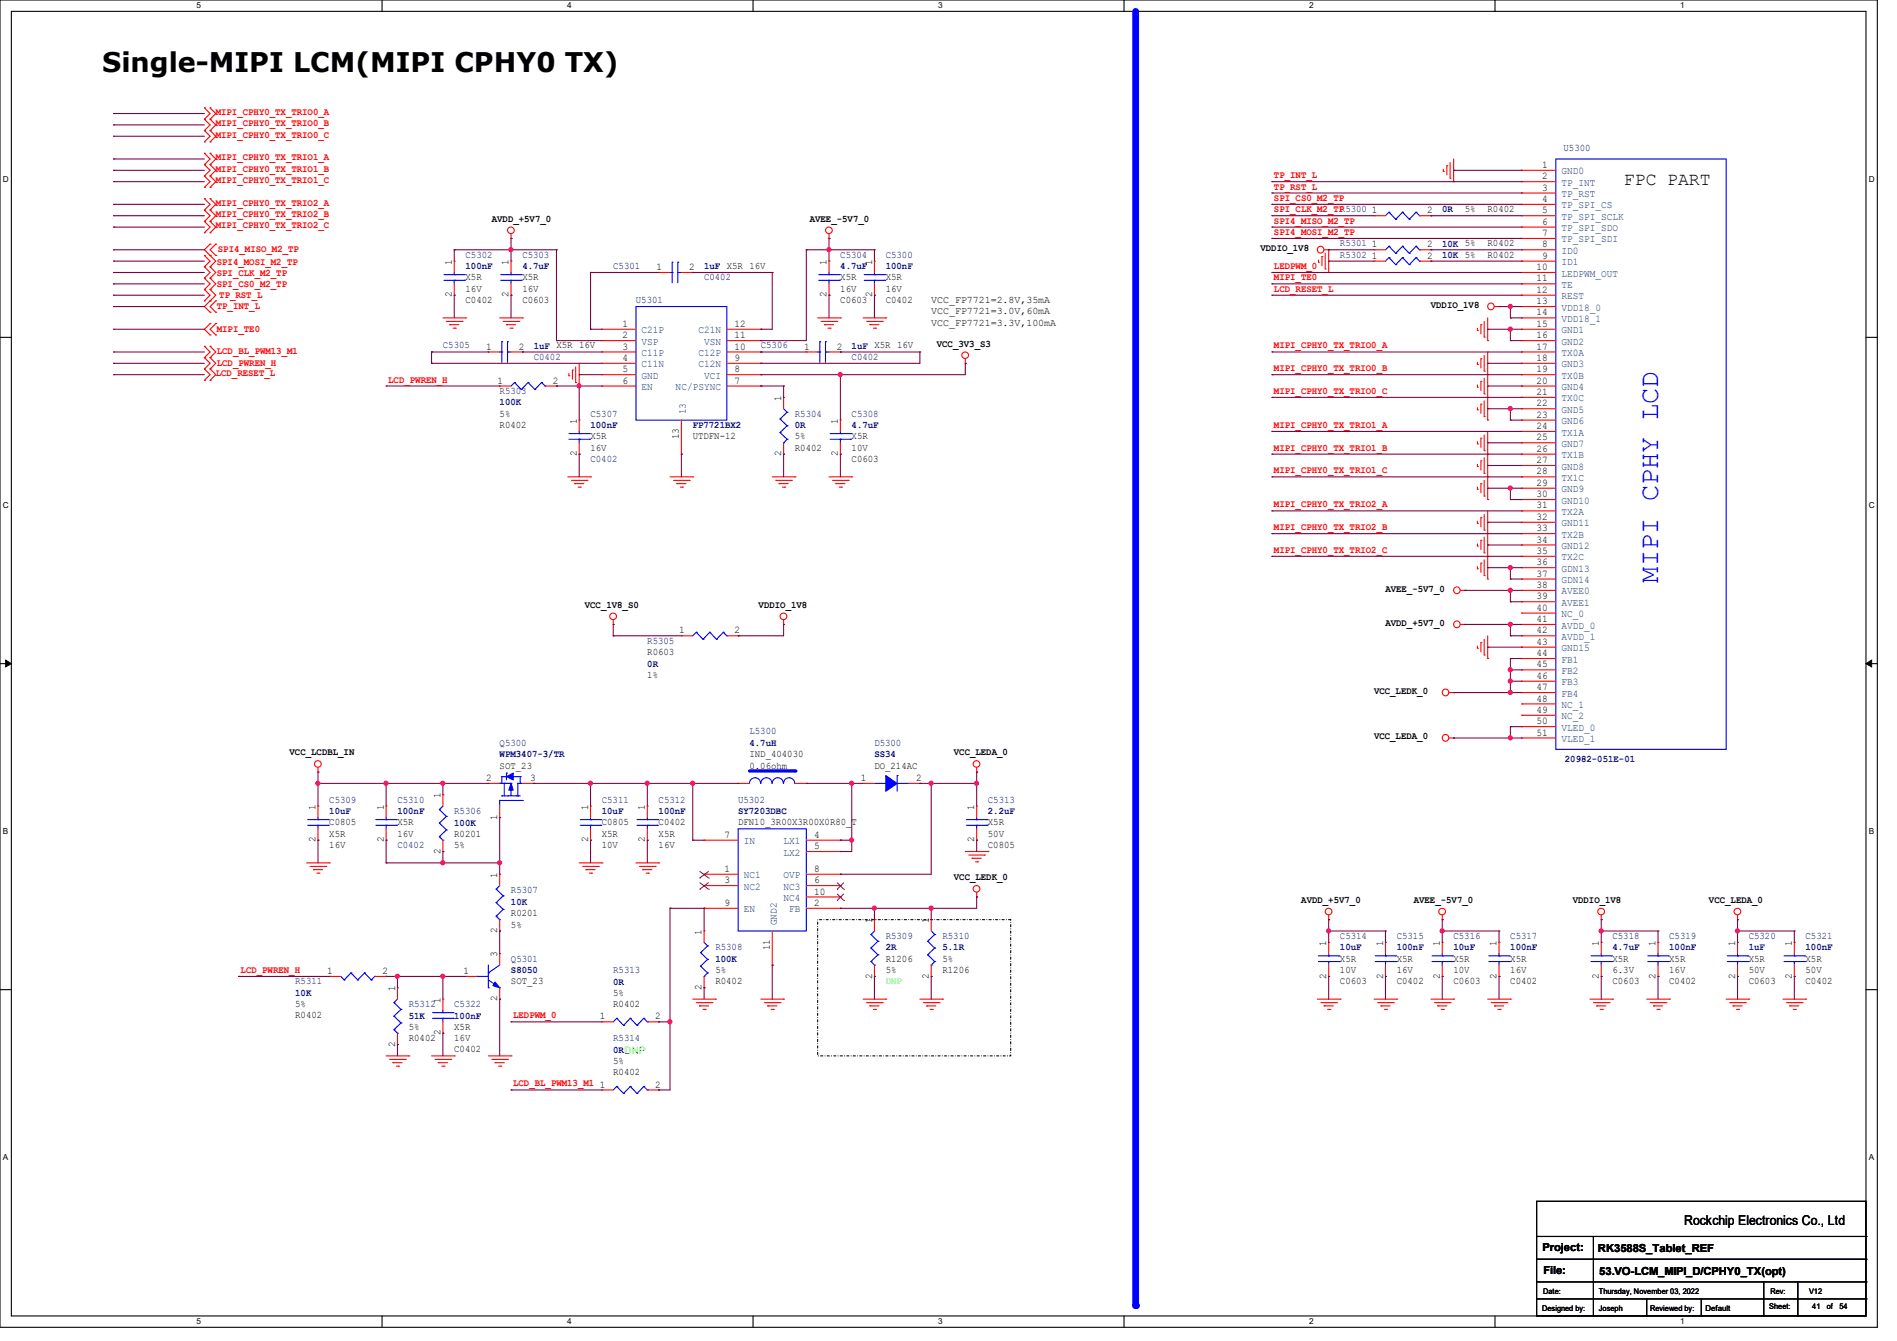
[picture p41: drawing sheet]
<svg xmlns="http://www.w3.org/2000/svg" width="297mm" height="210mm" viewBox="0 0 297 210" stroke-linecap="round" stroke-linejoin="round" font-family="sans-serif">
<defs><g id="words">
<text font-size="4.2" x="16" y="11.3">Single-MIPI LCM(MIPI CPHY0 TX)</text>
<text font-size="4.2" fill="#00f" x="259.6" y="91.2" transform="rotate(-90 259.6 91.2)">MIPI CPHY LCD</text>
<text font-size="2.8" x="254.2" y="28.9">FPC PART</text>
<text font-size="2.1" x="263.7" y="191.9">Rockchip Electronics Co., Ltd</text>
<g font-size="1.7">
<text x="241.5" y="196">Project:</text>
<text x="250.2" y="196.1">RK3588S_Tablet_REF</text>
<text x="241.6" y="199.5">File:</text>
<text x="250.4" y="199.7">53.VO-LCM_MIPI_D/CPHY0_TX(opt)</text>
</g>
<g font-size="1.6" fill="#f00">
<text x="33.8" y="18">MIPI_CPHY0_TX_TRIO0_A</text>
<text x="33.8" y="19.8">MIPI_CPHY0_TX_TRIO0_B</text>
<text x="33.8" y="21.5">MIPI_CPHY0_TX_TRIO0_C</text>
<text x="33.8" y="25.1">MIPI_CPHY0_TX_TRIO1_A</text>
<text x="33.8" y="26.9">MIPI_CPHY0_TX_TRIO1_B</text>
<text x="33.8" y="28.7">MIPI_CPHY0_TX_TRIO1_C</text>
<text x="199.5" y="29.7">TP_RST_L</text>
<text x="199.5" y="27.9">TP_INT_L</text>
<text x="33.8" y="32.2">MIPI_CPHY0_TX_TRIO2_A</text>
<text x="33.8" y="34">MIPI_CPHY0_TX_TRIO2_B</text>
<text x="33.8" y="35.8">MIPI_CPHY0_TX_TRIO2_C</text>
<text x="199.5" y="33.2">SPI_CLK_M2_TPR5300</text>
<text x="199.5" y="31.5">SPI_CS0_M2_TP</text>
<text x="199.5" y="35">SPI4_MISO_M2_TP</text>
<text x="33.9" y="41.4">SPI4_MOSI_M2_TP</text>
<text x="34.1" y="39.5">SPI4_MISO_M2_TP</text>
<text x="199.5" y="36.8">SPI4_MOSI_M2_TP</text>
<text x="33.9" y="45">SPI_CS0_M2_TP</text>
<text x="33.9" y="43.2">SPI_CLK_M2_TP</text>
<text x="34.3" y="46.6">TP_RST_L</text>
<text x="199.5" y="42.1">LEDPWM_0</text>
<text x="199.5" y="43.9">MIPI_TE0</text>
<text x="199.5" y="45.7">LCD_RESET_L</text>
<text x="33.9" y="48.4">TP_INT_L</text>
<text x="33.9" y="51.9">MIPI_TE0</text>
<text x="33.8" y="58.9">LCD_RESET_L</text>
<text x="33.9" y="55.5">LCD_BL_PWM13_M1</text>
<text x="33.9" y="57.3">LCD_PWREN_H</text>
<text x="60.8" y="59.9">LCD_PWREN_H</text>
<text x="199.5" y="54.6">MIPI_CPHY0_TX_TRIO0_A</text>
<text x="199.5" y="58.1">MIPI_CPHY0_TX_TRIO0_B</text>
<text x="199.5" y="61.7">MIPI_CPHY0_TX_TRIO0_C</text>
<text x="199.5" y="67">MIPI_CPHY0_TX_TRIO1_A</text>
<text x="199.5" y="70.6">MIPI_CPHY0_TX_TRIO1_B</text>
<text x="199.5" y="74.1">MIPI_CPHY0_TX_TRIO1_C</text>
<text x="199.5" y="79.5">MIPI_CPHY0_TX_TRIO2_A</text>
<text x="199.5" y="83">MIPI_CPHY0_TX_TRIO2_B</text>
<text x="199.5" y="86.6">MIPI_CPHY0_TX_TRIO2_C</text>
<text x="37.7" y="152.4">LCD_PWREN_H</text>
<text x="80.3" y="159.5">LEDPWM_0</text>
<text x="80.3" y="170.1">LCD_BL_PWM13_M1</text>
</g>
<g font-size="1.6" fill="#000080">
<text x="244.8" y="23.6">U5300</text>
<text x="225.8" y="33.3">0R</text>
<text x="72.9" y="40.3">C5302</text>
<text x="81.8" y="40.3">C5303</text>
<text x="131.6" y="40.3">C5304</text>
<text x="138.7" y="40.3">C5300</text>
<text x="209.8" y="38.6">R5301</text>
<text x="209.8" y="40.3">R5302</text>
<text x="225.8" y="38.6">10K 5%</text>
<text x="225.8" y="40.4">10K 5%</text>
<text x="72.9" y="42.2">100nF</text>
<text x="81.8" y="42.2">4.7uF</text>
<text x="96" y="42.1">C5301</text>
<text x="99.6" y="47.5">U5301</text>
<text x="110.2" y="42.2">1uF X5R 16V</text>
<text x="110.2" y="43.9">C0402</text>
<text x="131.6" y="42.2">4.7uF</text>
<text x="138.7" y="42.2">100nF</text>
<text x="69.3" y="54.6">C5305</text>
<text x="83.6" y="54.6">1uF X5R 16V</text>
<text x="83.6" y="56.3">C0402</text>
<text x="119.1" y="54.6">C5306</text>
<text x="133.3" y="54.6">1uF X5R 16V</text>
<text x="133.3" y="56.3">C0402</text>
<text x="78.2" y="61.7">R5303</text>
<text x="78.2" y="63.5">100K</text>
<text x="92.4" y="65.2">C5307</text>
<text x="124.4" y="65.2">R5304</text>
<text x="133.3" y="65.2">C5308</text>
<text x="92.4" y="67.1">100nF</text>
<text x="108.4" y="67.1">FP7721BX2</text>
<text x="124.4" y="67.1">0R</text>
<text x="133.3" y="67.1">4.7uF</text>
<text x="92.4" y="72.3">C0402</text>
<text x="101.3" y="100.8">R5305</text>
<text x="101.3" y="104.4">0R</text>
<text x="78.2" y="116.8">Q5300</text>
<text x="78.2" y="118.6">WPM3407-3/TR</text>
<text x="117.3" y="115">L5300</text>
<text x="117.3" y="116.8">4.7uH</text>
<text x="136.9" y="116.8">D5300</text>
<text x="136.9" y="118.6">SS34</text>
<text x="245" y="119.3">20982-051E-01</text>
<text x="51.6" y="125.7">C5309</text>
<text x="62.2" y="125.7">C5310</text>
<text x="94.2" y="125.7">C5311</text>
<text x="103.1" y="125.7">C5312</text>
<text x="115.6" y="125.7">U5302</text>
<text x="154.7" y="125.7">C5313</text>
<text x="51.6" y="127.5">10uF</text>
<text x="62.2" y="127.5">100nF</text>
<text x="71.1" y="127.5">R5306</text>
<text x="71.1" y="129.3">100K</text>
<text x="94.2" y="127.5">10uF</text>
<text x="103.1" y="127.5">100nF</text>
<text x="115.6" y="127.5">SY7203DBC</text>
<text x="154.7" y="127.5">2.2uF</text>
<text x="62.2" y="132.8">C0402</text>
<text x="80" y="139.9">R5307</text>
<text x="80" y="141.7">10K</text>
<text x="112" y="148.8">R5308</text>
<text x="138.7" y="147">R5309</text>
<text x="138.7" y="148.8">2R</text>
<text x="147.6" y="147">R5310</text>
<text x="147.6" y="148.8">5.1R</text>
<text x="209.8" y="147">C5314</text>
<text x="209.8" y="148.8">10uF</text>
<text x="218.7" y="147">C5315</text>
<text x="218.7" y="148.8">100nF</text>
<text x="227.6" y="147">C5316</text>
<text x="227.6" y="148.8">10uF</text>
<text x="236.5" y="147">C5317</text>
<text x="236.5" y="148.8">100nF</text>
<text x="252.5" y="147">C5318</text>
<text x="252.5" y="148.8">4.7uF</text>
<text x="261.3" y="147">C5319</text>
<text x="261.3" y="148.8">100nF</text>
<text x="273.8" y="147">C5320</text>
<text x="273.8" y="148.8">1uF</text>
<text x="282.7" y="147">C5321</text>
<text x="282.7" y="148.8">100nF</text>
<text x="46.2" y="154.1">R5311</text>
<text x="46.2" y="156">10K</text>
<text x="80" y="150.6">Q5301</text>
<text x="80" y="152.4">S8050</text>
<text x="96" y="152.4">R5313</text>
<text x="96" y="154.2">0R</text>
<text x="112" y="150.6">100K</text>
<text x="64" y="157.7">R5312</text>
<text x="64" y="159.5">51K</text>
<text x="71.1" y="157.7">C5322</text>
<text x="71.1" y="159.5">100nF</text>
<text x="96" y="163">R5314</text>
<text x="96" y="164.8">0RDNP</text>
</g>
<g font-size="1.6">
<text x="241.5" y="26.3">1</text>
<text x="241.5" y="28.1">2</text>
<text x="241.5" y="29.8">3</text>
<text x="77" y="34.7">AVDD_+5V7_0</text>
<text x="126.8" y="34.7">AVEE_-5V7_0</text>
<text x="214.8" y="33.4">1</text>
<text x="223.5" y="33.4">2</text>
<text x="229.3" y="33.2">5%</text>
<text x="232.9" y="33.2">R0402</text>
<text x="241.5" y="31.6">4</text>
<text x="241.5" y="33.4">5</text>
<text x="241.5" y="35.2">6</text>
<text x="70.7" y="41.5" transform="rotate(-90 70.7 41.5)">1</text>
<text x="79.6" y="41.5" transform="rotate(-90 79.6 41.5)">1</text>
<text x="129.4" y="41.5" transform="rotate(-90 129.4 41.5)">1</text>
<text x="136.5" y="41.5" transform="rotate(-90 136.5 41.5)">1</text>
<text x="197.3" y="39.3">VDDIO_1V8</text>
<text x="214.8" y="38.7">1</text>
<text x="214.8" y="40.5">1</text>
<text x="223.5" y="38.7">2</text>
<text x="223.5" y="40.5">2</text>
<text x="232.9" y="38.6">R0402</text>
<text x="232.9" y="40.3">R0402</text>
<text x="241.5" y="37">7</text>
<text x="241.5" y="38.7">8</text>
<text x="241.5" y="40.5">9</text>
<text x="70.7" y="46.6" transform="rotate(-90 70.7 46.6)">2</text>
<text x="72.9" y="47.5">C0402</text>
<text x="72.9" y="43.9">X5R</text>
<text x="72.9" y="45.7">16V</text>
<text x="79.6" y="46.6" transform="rotate(-90 79.6 46.6)">2</text>
<text x="81.8" y="47.5">C0603</text>
<text x="81.8" y="43.9">X5R</text>
<text x="81.8" y="45.7">16V</text>
<text x="102.8" y="42.3">1</text>
<text x="107.9" y="42.3">2</text>
<text x="129.4" y="46.6" transform="rotate(-90 129.4 46.6)">2</text>
<text x="131.6" y="47.5">C0603</text>
<text x="131.6" y="43.9">X5R</text>
<text x="131.6" y="45.7">16V</text>
<text x="136.5" y="46.6" transform="rotate(-90 136.5 46.6)">2</text>
<text x="138.7" y="47.5">C0402</text>
<text x="138.7" y="43.9">X5R</text>
<text x="138.7" y="45.7">16V</text>
<text x="145.8" y="47.5">VCC_FP7721=2.8V,35mA</text>
<text x="240.6" y="42.3">10</text>
<text x="240.6" y="44.1">11</text>
<text x="240.6" y="45.8">12</text>
<text x="240.6" y="47.6">13</text>
<text x="97.4" y="51.2">1</text>
<text x="97.4" y="53">2</text>
<text x="115" y="53">11</text>
<text x="115" y="51.2">12</text>
<text x="145.8" y="49.2">VCC_FP7721=3.0V,60mA</text>
<text x="145.8" y="51">VCC_FP7721=3.3V,100mA</text>
<text x="224" y="48.2">VDDIO_1V8</text>
<text x="240.6" y="49.4">14</text>
<text x="240.6" y="51.2">15</text>
<text x="240.6" y="53">16</text>
<text x="76.1" y="54.7">1</text>
<text x="81.2" y="54.7">2</text>
<text x="97.4" y="54.7">3</text>
<text x="97.4" y="56.5">4</text>
<text x="97.4" y="58.3">5</text>
<text x="115" y="58.3">8</text>
<text x="115" y="56.5">9</text>
<text x="115" y="54.7">10</text>
<text x="125.9" y="54.7">1</text>
<text x="131" y="54.7">2</text>
<text x="146.7" y="54.3">VCC_3V3_S3</text>
<text x="240.6" y="54.7">17</text>
<text x="240.6" y="56.5">18</text>
<text x="240.6" y="58.3">19</text>
<text x="77.9" y="60.1">1</text>
<text x="78.2" y="65.2">5%</text>
<text x="86.6" y="60.1">2</text>
<text x="97.4" y="60.1">6</text>
<text x="115" y="60.1">7</text>
<text x="122.3" y="62.8" transform="rotate(-90 122.3 62.8)">1</text>
<text x="240.6" y="60.1">20</text>
<text x="240.6" y="61.8">21</text>
<text x="240.6" y="63.6">22</text>
<text x="240.6" y="65.4">23</text>
<text x="78.2" y="67">R0402</text>
<text x="90.3" y="71.5" transform="rotate(-90 90.3 71.5)">2</text>
<text x="90.3" y="66.3" transform="rotate(-90 90.3 66.3)">1</text>
<text x="92.4" y="68.8">X5R</text>
<text x="92.4" y="70.6">16V</text>
<text x="106.3" y="68.8" transform="rotate(-90 106.3 68.8)">13</text>
<text x="108.4" y="68.8">UTDFN-12</text>
<text x="122.3" y="71.5" transform="rotate(-90 122.3 71.5)">2</text>
<text x="124.4" y="70.6">R0402</text>
<text x="124.4" y="68.8">5%</text>
<text x="131.2" y="71.5" transform="rotate(-90 131.2 71.5)">2</text>
<text x="131.2" y="66.3" transform="rotate(-90 131.2 66.3)">1</text>
<text x="133.3" y="68.8">X5R</text>
<text x="133.3" y="70.6">10V</text>
<text x="240.6" y="67.2">24</text>
<text x="240.6" y="69">25</text>
<text x="240.6" y="70.7">26</text>
<text x="133.3" y="72.3">C0603</text>
<text x="240.6" y="72.5">27</text>
<text x="240.6" y="74.3">28</text>
<text x="240.6" y="76.1">29</text>
<text x="240.6" y="77.9">30</text>
<text x="240.6" y="79.6">31</text>
<text x="240.6" y="81.4">32</text>
<text x="240.6" y="83.2">33</text>
<text x="240.6" y="85">34</text>
<text x="240.6" y="86.7">35</text>
<text x="240.6" y="88.5">36</text>
<text x="91.6" y="95.2">VCC_1V8_S0</text>
<text x="118.8" y="95.2">VDDIO_1V8</text>
<text x="216.9" y="92.7">AVEE_-5V7_0</text>
<text x="240.6" y="90.3">37</text>
<text x="240.6" y="92.1">38</text>
<text x="240.6" y="93.9">39</text>
<text x="240.6" y="95.6">40</text>
<text x="106.3" y="99.2">1</text>
<text x="115" y="99.2">2</text>
<text x="216.9" y="98">AVDD_+5V7_0</text>
<text x="240.6" y="97.4">41</text>
<text x="240.6" y="99.2">42</text>
<text x="240.6" y="101">43</text>
<text x="101.3" y="102.6">R0603</text>
<text x="101.3" y="106.1">1%</text>
<text x="240.6" y="102.7">44</text>
<text x="240.6" y="104.5">45</text>
<text x="240.6" y="106.3">46</text>
<text x="215.1" y="108.7">VCC_LEDK_0</text>
<text x="240.6" y="108.1">47</text>
<text x="240.6" y="109.9">48</text>
<text x="240.6" y="111.6">49</text>
<text x="240.6" y="113.4">50</text>
<text x="45.3" y="118.3">VCC_LCDBL_IN</text>
<text x="117.3" y="118.6">IND_404030</text>
<text x="149.3" y="118.3">VCC_LEDA_0</text>
<text x="215.1" y="115.8">VCC_LEDA_0</text>
<text x="240.6" y="115.2">51</text>
<text x="69" y="125" transform="rotate(-90 69 125)">1</text>
<text x="76.1" y="122.3">2</text>
<text x="78.2" y="120.4">SOT_23</text>
<text x="83" y="122.3">3</text>
<text x="117.3" y="120.4">0.06ohm</text>
<text x="134.8" y="122.3">1</text>
<text x="136.9" y="120.4">DO_214AC</text>
<text x="143.5" y="122.3">2</text>
<text x="49.4" y="131.9" transform="rotate(-90 49.4 131.9)">2</text>
<text x="49.4" y="126.8" transform="rotate(-90 49.4 126.8)">1</text>
<text x="51.6" y="129.2">C0805</text>
<text x="51.6" y="131">X5R</text>
<text x="60.1" y="131.9" transform="rotate(-90 60.1 131.9)">2</text>
<text x="60.1" y="126.8" transform="rotate(-90 60.1 126.8)">1</text>
<text x="62.2" y="129.2">X5R</text>
<text x="62.2" y="131">16V</text>
<text x="71.1" y="131">R0201</text>
<text x="77.9" y="128.4" transform="rotate(-90 77.9 128.4)">1</text>
<text x="92.1" y="131.9" transform="rotate(-90 92.1 131.9)">2</text>
<text x="92.1" y="126.8" transform="rotate(-90 92.1 126.8)">1</text>
<text x="94.2" y="129.2">C0805</text>
<text x="94.2" y="131">X5R</text>
<text x="101" y="131.9" transform="rotate(-90 101 131.9)">2</text>
<text x="101" y="126.8" transform="rotate(-90 101 126.8)">1</text>
<text x="103.1" y="129.2">C0402</text>
<text x="103.1" y="131">X5R</text>
<text x="113.4" y="131.2">7</text>
<text x="115.6" y="129.2">DFN10_3R00X3R00X0R80_T</text>
<text x="127.5" y="131.2">4</text>
<text x="152.5" y="131.9" transform="rotate(-90 152.5 131.9)">2</text>
<text x="152.5" y="126.8" transform="rotate(-90 152.5 126.8)">1</text>
<text x="154.7" y="129.2">X5R</text>
<text x="154.7" y="131">50V</text>
<text x="51.6" y="132.8">16V</text>
<text x="69" y="133.7" transform="rotate(-90 69 133.7)">2</text>
<text x="71.1" y="132.8">5%</text>
<text x="77.9" y="137.5" transform="rotate(-90 77.9 137.5)">1</text>
<text x="94.2" y="132.8">10V</text>
<text x="103.1" y="132.8">16V</text>
<text x="113.4" y="136.5">1</text>
<text x="127.5" y="133">5</text>
<text x="127.5" y="136.5">8</text>
<text x="149.3" y="137.8">VCC_LEDK_0</text>
<text x="154.7" y="132.8">C0805</text>
<text x="80" y="143.5">R0201</text>
<text x="113.4" y="138.3">3</text>
<text x="113.4" y="141.9">9</text>
<text x="127.5" y="141.9">2</text>
<text x="127.5" y="138.3">6</text>
<text x="127.5" y="140.1">10</text>
<text x="203.7" y="141.4">AVDD_+5V7_0</text>
<text x="221.3" y="141.4">AVEE_-5V7_0</text>
<text x="246.2" y="141.4">VDDIO_1V8</text>
<text x="267.6" y="141.4">VCC_LEDA_0</text>
<text x="77.9" y="149.9" transform="rotate(-90 77.9 149.9)">3</text>
<text x="77.9" y="146.1" transform="rotate(-90 77.9 146.1)">2</text>
<text x="80" y="145.2">5%</text>
<text x="109.9" y="146.4" transform="rotate(-90 109.9 146.4)">1</text>
<text x="120.5" y="148.8" transform="rotate(-90 120.5 148.8)">11</text>
<text x="136.5" y="144.6" transform="rotate(-90 136.5 144.6)">1</text>
<text x="145.4" y="144.6" transform="rotate(-90 145.4 144.6)">1</text>
<text x="207.6" y="148.1" transform="rotate(-90 207.6 148.1)">1</text>
<text x="216.5" y="148.1" transform="rotate(-90 216.5 148.1)">1</text>
<text x="225.4" y="148.1" transform="rotate(-90 225.4 148.1)">1</text>
<text x="234.3" y="148.1" transform="rotate(-90 234.3 148.1)">1</text>
<text x="250.3" y="148.1" transform="rotate(-90 250.3 148.1)">1</text>
<text x="259.2" y="148.1" transform="rotate(-90 259.2 148.1)">1</text>
<text x="271.7" y="148.1" transform="rotate(-90 271.7 148.1)">1</text>
<text x="280.5" y="148.1" transform="rotate(-90 280.5 148.1)">1</text>
<text x="51.2" y="152.5">1</text>
<text x="59.9" y="152.5">2</text>
<text x="61.8" y="155.2" transform="rotate(-90 61.8 155.2)">1</text>
<text x="72.6" y="152.5">1</text>
<text x="80" y="154.1">SOT_23</text>
<text x="96" y="155.9">5%</text>
<text x="109.9" y="155" transform="rotate(-90 109.9 155)">2</text>
<text x="112" y="154.1">R0402</text>
<text x="112" y="152.4">5%</text>
<text x="136.5" y="153.3" transform="rotate(-90 136.5 153.3)">2</text>
<text x="138.7" y="150.6">R1206</text>
<text x="138.7" y="152.4">5%</text>
<text x="145.4" y="153.3" transform="rotate(-90 145.4 153.3)">2</text>
<text x="147.6" y="152.4">R1206</text>
<text x="147.6" y="150.6">5%</text>
<text x="207.6" y="153.3" transform="rotate(-90 207.6 153.3)">2</text>
<text x="209.8" y="154.1">C0603</text>
<text x="209.8" y="150.6">X5R</text>
<text x="209.8" y="152.4">10V</text>
<text x="216.5" y="153.3" transform="rotate(-90 216.5 153.3)">2</text>
<text x="218.7" y="154.1">C0402</text>
<text x="218.7" y="150.6">X5R</text>
<text x="218.7" y="152.4">16V</text>
<text x="225.4" y="153.3" transform="rotate(-90 225.4 153.3)">2</text>
<text x="227.6" y="154.1">C0603</text>
<text x="227.6" y="150.6">X5R</text>
<text x="227.6" y="152.4">10V</text>
<text x="234.3" y="153.3" transform="rotate(-90 234.3 153.3)">2</text>
<text x="236.5" y="154.1">C0402</text>
<text x="236.5" y="150.6">X5R</text>
<text x="236.5" y="152.4">16V</text>
<text x="250.3" y="153.3" transform="rotate(-90 250.3 153.3)">2</text>
<text x="252.5" y="154.1">C0603</text>
<text x="252.5" y="150.6">X5R</text>
<text x="252.5" y="152.4">6.3V</text>
<text x="259.2" y="153.3" transform="rotate(-90 259.2 153.3)">2</text>
<text x="261.3" y="154.1">C0402</text>
<text x="261.3" y="150.6">X5R</text>
<text x="261.3" y="152.4">16V</text>
<text x="271.7" y="153.3" transform="rotate(-90 271.7 153.3)">2</text>
<text x="273.8" y="154.1">C0603</text>
<text x="273.8" y="150.6">X5R</text>
<text x="273.8" y="152.4">50V</text>
<text x="280.5" y="153.3" transform="rotate(-90 280.5 153.3)">2</text>
<text x="282.7" y="154.1">C0402</text>
<text x="282.7" y="150.6">X5R</text>
<text x="282.7" y="152.4">50V</text>
<text x="46.2" y="159.5">R0402</text>
<text x="46.2" y="157.7">5%</text>
<text x="64" y="161.2">5%</text>
<text x="69" y="157" transform="rotate(-90 69 157)">1</text>
<text x="71.1" y="161.2">X5R</text>
<text x="77.9" y="156.8" transform="rotate(-90 77.9 156.8)">2</text>
<text x="93.9" y="159.6">1</text>
<text x="96" y="157.7">R0402</text>
<text x="102.6" y="159.6">2</text>
<text x="61.8" y="163.9" transform="rotate(-90 61.8 163.9)">2</text>
<text x="64" y="163">R0402</text>
<text x="69" y="162.1" transform="rotate(-90 69 162.1)">2</text>
<text x="71.1" y="164.8">C0402</text>
<text x="71.1" y="163">16V</text>
<text x="96" y="166.6">5%</text>
<text x="93.9" y="170.3">1</text>
<text x="96" y="168.4">R0402</text>
<text x="102.6" y="170.3">2</text>
</g>
<g font-size="1.6" fill="#004080">
<text x="244.5" y="27.3">GND0</text>
<text x="244.5" y="29.1">TP_INT</text>
<text x="244.5" y="30.9">TP_RST</text>
<text x="244.5" y="32.6">TP_SPI_CS</text>
<text x="244.5" y="34.4">TP_SPI_SCLK</text>
<text x="244.5" y="36.2">TP_SPI_SDO</text>
<text x="244.5" y="38">TP_SPI_SDI</text>
<text x="244.5" y="39.8">ID0</text>
<text x="244.5" y="41.5">ID1</text>
<text x="244.5" y="43.3">LEDPWM_OUT</text>
<text x="244.5" y="45.1">TE</text>
<text x="244.5" y="46.9">REST</text>
<text x="100.4" y="52.2">C21P</text>
<text x="100.4" y="54">VSP</text>
<text x="109.3" y="52.2">C21N</text>
<text x="110.2" y="54">VSN</text>
<text x="244.5" y="48.6">VDD18_0</text>
<text x="244.5" y="50.4">VDD18_1</text>
<text x="244.5" y="52.2">GND1</text>
<text x="244.5" y="54">GND2</text>
<text x="100.4" y="55.8">C11P</text>
<text x="100.4" y="57.5">C11N</text>
<text x="100.4" y="59.3">GND</text>
<text x="109.3" y="57.5">C12N</text>
<text x="109.3" y="55.8">C12P</text>
<text x="110.2" y="59.3">VCI</text>
<text x="244.5" y="55.8">TX0A</text>
<text x="244.5" y="57.5">GND3</text>
<text x="244.5" y="59.3">TX0B</text>
<text x="100.4" y="61.1">EN</text>
<text x="105.8" y="61.1">NC/PSYNC</text>
<text x="107.4" y="64.9" transform="rotate(-90 107.4 64.9)">13</text>
<text x="244.5" y="61.1">GND4</text>
<text x="244.5" y="62.9">TX0C</text>
<text x="244.5" y="64.6">GND5</text>
<text x="244.5" y="66.4">GND6</text>
<text x="244.5" y="68.2">TX1A</text>
<text x="244.5" y="70">GND7</text>
<text x="244.5" y="71.8">TX1B</text>
<text x="244.5" y="73.5">GND8</text>
<text x="244.5" y="75.3">TX1C</text>
<text x="244.5" y="77.1">GND9</text>
<text x="244.5" y="78.9">GND10</text>
<text x="244.5" y="80.6">TX2A</text>
<text x="244.5" y="82.4">GND11</text>
<text x="244.5" y="84.2">TX2B</text>
<text x="244.5" y="86">GND12</text>
<text x="244.5" y="87.8">TX2C</text>
<text x="244.5" y="89.5">GDN13</text>
<text x="244.5" y="91.3">GDN14</text>
<text x="244.5" y="93.1">AVEE0</text>
<text x="244.5" y="94.9">AVEE1</text>
<text x="244.5" y="96.6">NC_0</text>
<text x="244.5" y="98.4">AVDD_0</text>
<text x="244.5" y="100.2">AVDD_1</text>
<text x="244.5" y="102">GND15</text>
<text x="244.5" y="103.8">FB1</text>
<text x="244.5" y="105.5">FB2</text>
<text x="244.5" y="107.3">FB3</text>
<text x="244.5" y="109.1">FB4</text>
<text x="244.5" y="110.9">NC_1</text>
<text x="244.5" y="112.6">NC_2</text>
<text x="244.5" y="114.4">VLED_0</text>
<text x="244.5" y="116.2">VLED_1</text>
<text x="116.5" y="132.2">IN</text>
<text x="116.5" y="137.5">NC1</text>
<text x="122.7" y="132.2">LX1</text>
<text x="122.7" y="134">LX2</text>
<text x="122.7" y="137.5">OVP</text>
<text x="116.5" y="139.3">NC2</text>
<text x="116.5" y="142.9">EN</text>
<text x="122.7" y="139.3">NC3</text>
<text x="122.7" y="141.1">NC4</text>
<text x="123.6" y="142.9">FB</text>
<text x="121.6" y="144.9" transform="rotate(-90 121.6 144.9)">GND2</text>
</g>
<text font-size="1.6" fill="#0f0" x="138.7" y="154.1">DNP</text>
<g font-size="1.3">
<text x="30.8" y="1.3">5</text>
<text x="88.8" y="1.3">4</text>
<text x="146.9" y="1.3">3</text>
<text x="205" y="1.3">2</text>
<text x="263.1" y="1.3">1</text>
<text x=".5" y="28.4">D</text>
<text x="292.6" y="28.4">D</text>
<text x=".5" y="79.5">C</text>
<text x="292.6" y="79.5">C</text>
<text x=".5" y="130.6">B</text>
<text x="292.6" y="130.6">B</text>
<text x=".5" y="181.7">A</text>
<text x="292.6" y="181.7">A</text>
<text x="30.8" y="207.4">5</text>
<text x="88.8" y="207.4">4</text>
<text x="146.9" y="207.4">3</text>
<text x="205" y="207.4">2</text>
<text x="263.1" y="207.4">1</text>
</g>
<g font-size="1.2">
<text x="241.6" y="202.6">Date:</text>
<text x="250.3" y="202.6">Thursday, November 03, 2022</text>
<text x="277.2" y="202.6">Rev:</text>
<text x="283.2" y="202.6">V12</text>
<text x="241.4" y="205.3">Designed by:</text>
<text x="250.3" y="205.3">Joseph</text>
<text x="258.3" y="205.3">Reviewed by:</text>
<text x="267" y="205.3">Default</text>
<text x="277" y="205.1">Sheet:</text>
<text x="283.7" y="205.1">41</text>
<text x="286" y="205.1">of</text>
<text x="288" y="205.1">54</text>
</g>
</g></defs>
<path d="M0 0h293.9v207.9h-293.9zM1.8 1.8h290.3v204.3h-290.3z" fill="none" stroke="#000" stroke-width=".17"/>
<g fill="#fff">
<path d="M30.8 .2h.7v1.4h-.7z"/>
<path d="M30.8 206.2h.7v1.4h-.7z"/>
</g>
<path d="M59.8 0v1.8M59.8 206.1v1.8" fill="none" stroke="#000" stroke-width=".17"/>
<g fill="#fff">
<path d="M88.8 .2h.7v1.4h-.7z"/>
<path d="M88.8 206.2h.7v1.4h-.7z"/>
</g>
<path d="M117.9 0v1.8M117.9 206.1v1.8" fill="none" stroke="#000" stroke-width=".17"/>
<g fill="#fff">
<path d="M146.9 .2h.7v1.4h-.7z"/>
<path d="M146.9 206.2h.7v1.4h-.7z"/>
</g>
<path d="M176 0v1.8M176 206.1v1.8" fill="none" stroke="#000" stroke-width=".17"/>
<g fill="#fff">
<path d="M205 .2h.7v1.4h-.7z"/>
<path d="M205 206.2h.7v1.4h-.7z"/>
</g>
<path d="M234.1 0v1.8M234.1 206.1v1.8" fill="none" stroke="#000" stroke-width=".17"/>
<g fill="#fff">
<path d="M263.1 .2h.6v1.4h-.6z"/>
<path d="M263.1 206.2h.6v1.4h-.6z"/>
<path d="M.5 27.3h.9v1.4h-.9z"/>
<path d="M292.6 27.3h.9v1.4h-.9z"/>
<path d="M.5 78.4h.9v1.4h-.9z"/>
<path d="M292.6 78.4h.9v1.4h-.9z"/>
</g>
<path d="M0 52.8h1.8M292.1 52.8h1.8" fill="none" stroke="#000" stroke-width=".17"/>
<g fill="#fff">
<path d="M.5 129.5h.8v1.4h-.8z"/>
<path d="M292.6 129.5h.8v1.4h-.8z"/>
</g>
<path d="M0 103.9h1.8M292.1 103.9h1.8" fill="none" stroke="#000" stroke-width=".17"/>
<path d="M.9 103.4l.9 .5-.9 .5zM292.1 103.9l.9-.5v1z" fill="#000" stroke="#000" stroke-width=".16"/>
<g fill="#fff">
<path d="M.5 180.5h.8v1.4h-.8z"/>
<path d="M292.6 180.5h.8v1.4h-.8z"/>
</g>
<path d="M0 155h1.8M292.1 155h1.8" fill="none" stroke="#000" stroke-width=".17"/>
<path d="M128 144h30.2v21.4h-30.2z" fill="none" stroke="#000" stroke-width=".17" stroke-dasharray=".3 .3 0 .3"/>
<path d="M177.8 1.8v202.7" fill="none" stroke="#00f" stroke-width="1.1"/>
<circle cx="177.8" cy="204.5" r=".53" fill="#00f"/>
<g fill="none" stroke="#f00" stroke-width=".17">
<path d="M32 18.7h.1M32 16.9h.1M32 18.7l.9 .9-.9 .8M32 16.9l.9 .9-.9 .9M32.9 18.7h.1M32.9 16.9h.1M32.9 18.7l.9 .9-.9 .8M32.9 16.9l.9 .9-.9 .9M32 20.4h.1M32 22.2h.1M32 25.8h.1M32 24h.1"/>
<path d="M32 27.6h.1M32 29.3h.1M32 32.9h.1M32 31.1h.1M32 34.7h.1M32 36.4h.1M32 20.4l.9 .9-.9 .9M32 24l.9 .9-.9 .9M32 25.8l.9 .9-.9 .9M32 27.6l.9 .8-.9 .9M32 31.1l.9 .9-.9 .9M32 32.9l.9 .9-.9 .9"/>
<path d="M32 34.7l.9 .9-.9 .8M32.9 20.4h.1M32.9 22.2h.1M32.9 25.8h.1M32.9 24h.1M32.9 27.6h.1M32.9 29.3h.1M32.9 32.9h.1M32.9 31.1h.1M32.9 34.7h.1M32.9 36.4h.1M32.9 38.2h.1"/>
<path d="M32.9 20.4l.9 .9-.9 .9M32.9 24l.9 .9-.9 .9M32.9 25.8l.9 .9-.9 .9M32.9 27.6l.9 .8-.9 .9M32.9 31.1l.9 .9-.9 .9M32.9 32.9l.9 .9-.9 .9M32.9 34.7l.9 .9-.9 .8M32.9 38.2l-.9 .9 1.8 1.8-.9 .9M33.8 38.2h.1M33.8 38.2l-.9 .9 .9 .9M80 37.3h.1M80 36.6v.7"/>
<path d="M129.8 37.3h.1M129.8 36.6v.7M207.3 39.1h.7M207.5 39.7v2.4M208 39.1h.1M208 39.1v3.6M215.1 33.8h.1M215.1 39.1h.1M215.1 39.1h1.8M215.1 33.8h1.8M222.2 39.1h1.8M222.2 33.8h1.8"/>
<path d="M224 33.8h.1M224 39.1h.1M226 26.8h.1M226 26.5v.3M226.5 26h.1M226.5 26v1.4M227 27.9h.1M227 25.4v2.5M227.6 28.4h.1M227.6 24.9v3.5M238.3 26.7h.1M238.3 28.4h.1"/>
<path d="M238.3 30.2h.1M238.3 32h.1M238.3 33.8h.1M238.3 35.6h.1M238.3 37.3h.1M238.3 39.1h.1M238.3 39.1h5.3M238.3 33.8h5.3M238.3 26.7h5.3M238.3 28.4h5.3M238.3 30.2h5.3M238.3 32h5.3"/>
<path d="M238.3 35.6h5.3M238.3 37.3h5.3M32 47.1h.1M32 45.3h.1M32 59.6h.1M32 57.8h.1M32 56h.1M32 54.2h.1M32 41.8h.1M32 40h.1M32 43.6h.1M32 45.3l.9 .9-.9 .9"/>
<path d="M32 57.8l.9 .9-.9 .9M32 54.2l.9 .9-.9 .9M32 56l.9 .9-.9 .9M32 40l.9 .9-.9 .9M32 43.6l.9 .8-.9 .9M32 41.8l.9 .9-.9 .9M32.9 47.1h.1M32.9 48.9h.1M32.9 45.3h.1M32.9 50.7h.1M32.9 52.5h.1M32.9 59.6h.1"/>
<path d="M32.9 57.8h.1M32.9 56h.1M32.9 54.2h.1M32.9 41.8h.1M32.9 40h.1M32.9 43.6h.1M32.9 45.3l.9 .9-1.8 1.8 .9 .9M32.9 50.7l-.9 .9 .9 .9M32.9 57.8l.9 .9-.9 .9M32.9 54.2l.9 .9-.9 .9M32.9 56l.9 .9-.9 .9M32.9 43.6l.9 .8-.9 .9"/>
<path d="M32.9 41.8l.9 .9-.9 .9M33.8 48.9h.1M33.8 47.1h.1M33.8 52.5h.1M33.8 50.7h.1M33.8 40h.1M33.8 47.1l-.9 .9 .9 .9M33.8 50.7l-.9 .9 .9 .9M69.3 49.8h3.6M69.9 50.3h2.4M70.4 50.8h.1M70.4 50.8h1.4"/>
<path d="M71 51.4h.3M71.1 40.9h.1M71.1 46.2h.1M71.1 40.9v1.8M71.1 44.4v1.8M71.3 51.4h.1M72.3 50.3h.1M72.9 49.8h.1M78.2 49.8h3.6M78.8 50.3h2.4M79.3 50.8h.1M79.3 50.8h1.4"/>
<path d="M79.8 51.4h.4M80 40.9h.1M80 46.2h.1M80 40.9v1.8M80 44.4v1.8M80.2 51.4h.1M81.2 50.3h.1M81.8 49.8h.1M89.1 58.8h.1M89.1 58.5v.3M89.6 58h.1M89.6 58v1.4"/>
<path d="M90.1 59.9h.1M90.1 57.4v2.5M90.7 56.9v3.6M94.2 51.6h.1M94.2 53.3h.1M94.2 55.1h.1M94.2 56.9h.1M94.2 58.7h.1M94.2 51.6h5.4M94.2 53.3h5.4M94.2 55.1h5.4M94.2 56.9h5.4"/>
<path d="M94.2 58.7h5.4M113.8 51.6h5.3M113.8 53.3h5.3M113.8 55.1h5.3M113.8 56.9h5.3M113.8 58.7h5.3M119.1 58.7h.1M119.1 56.9h.1M119.1 55.1h.1M119.1 53.3h.1M119.1 51.6h.1M126.2 55.1h.1"/>
<path d="M126.2 55.1h1.8M128 49.8h3.6M128.6 50.3h2.4M129.1 50.8h.1M129.1 50.8h1.4M129.6 51.4h.4M129.8 40.9h.1M129.8 46.2h.1M129.8 40.9v1.8M129.8 44.4v1.8M129.8 55.1h1.8M130 51.4h.1"/>
<path d="M131 50.3h.1M131.6 49.8h.1M131.6 55.1h.1M135.1 49.8h3.6M135.7 50.3h2.4M136.2 50.8h.1M136.2 50.8h1.4M136.7 51.4h.4M137.1 51.4h.1M138.1 50.3h.1M138.7 49.8h.1M151.1 56.9h.1"/>
<path d="M151.1 56.2v.7M206.4 41.1h.1M206.4 40.7v.4M207 40.2h.1M207 40.2v1.4M207.5 42.1h.1M208 42.7h.1M215.1 40.9h.1M215.1 40.9h1.8M222.2 40.9h1.8M224 40.9h.1M231.3 51.7h.1"/>
<path d="M231.3 57.1h.1M231.3 51.4v.3M231.3 56.7v.4M231.9 50.8h.1M231.9 56.2h.1M231.9 59.7h.1M231.9 50.8v1.5M231.9 56.2v1.4M231.9 59.7v1.5M232.4 52.8h.1M232.4 58.1h.1M232.4 50.3v2.5"/>
<path d="M232.4 55.7v2.4M232.4 59.2v2.5M232.9 53.3h.1M232.9 58.7h.1M232.9 49.8v3.5M232.9 55.1v10.7M234 48h.7M234.7 48h.1M238.3 40.9h.1M238.3 42.7h.1M238.3 44.4h.1M238.3 46.2h.1"/>
<path d="M238.3 48h.1M238.3 49.8h.1M238.3 51.6h.1M238.3 53.3h.1M238.3 55.1h.1M238.3 56.9h.1M238.3 58.7h.1M238.3 49.8h5.3M238.3 48h5.3M238.3 51.6h5.3M238.3 53.3h5.3M238.3 55.1h5.3"/>
<path d="M238.3 56.9h5.3M238.3 58.7h5.3M238.3 40.9h5.3M238.3 42.7h5.3M238.3 44.4h5.3M238.3 46.2h5.3M78.2 60.5h.1M78.2 60.5h1.8M85.3 60.5h1.8M87.1 60.5h.1M88.9 74.7h3.6M89.5 75.2h2.4"/>
<path d="M90 75.7h.1M90 75.7h1.4M90.5 76.3h.3M90.7 60.5h.1M90.8 76.3h.1M91.9 75.2h.1M92.5 74.7h.1M94.2 60.5h.1M94.2 60.5h5.4M104.9 74.7h3.6M105.5 75.2h2.4M106 75.7h.1"/>
<path d="M106 75.7h1.4M106.5 76.3h.3M106.7 71.1h.1M106.7 65.8v5.3M106.8 76.3h.1M107.9 75.2h.1M108.5 74.7h.1M113.8 60.5h5.3M119.1 60.5h.1M120.9 74.7h3.6M121.5 75.2h2.4M122 75.7h.1"/>
<path d="M122 75.7h1.4M122.5 76.3h.4M122.9 76.3h.1M123.9 75.2h.1M124.5 74.7h.1M129.8 74.7h3.5M130.3 75.2h2.5M130.9 75.7h.1M130.9 75.7h1.4M131.4 76.3h.3M131.7 76.3h.1M132.8 75.2h.1"/>
<path d="M133.3 74.7h.1M231.3 60.6h.1M231.3 64.2h.1M231.3 69.5h.1M231.3 73.1h.1M231.3 76.6h.1M231.3 60.3v.3M231.3 63.8v.4M231.3 69.2v.3M231.3 72.7v.4M231.3 76.3v.3M231.9 63.3h.1"/>
<path d="M231.9 68.6h.1M231.9 72.2h.1M231.9 75.7h.1M231.9 63.3v1.4M231.9 68.6v1.5M231.9 72.2v1.4M231.9 75.7v1.5M232.4 61.7h.1M232.4 65.2h.1M232.4 70.6h.1M232.4 74.1h.1M232.4 77.7h.1"/>
<path d="M232.4 62.8v2.4M232.4 68.1v2.5M232.4 71.7v2.4M232.4 75.2v2.5M232.9 62.2h.1M232.9 65.8h.1M232.9 71.1h.1M232.9 74.7h.1M232.9 78.2h.1M232.9 67.6v10.6M238.3 60.5h.1M238.3 62.2h.1"/>
<path d="M238.3 64h.1M238.3 65.8h.1M238.3 67.6h.1M238.3 69.3h.1M238.3 71.1h.1M238.3 72.9h.1M238.3 74.7h.1M238.3 76.5h.1M238.3 78.2h.1M238.3 74.7h5.3M238.3 60.5h5.3M238.3 62.2h5.3"/>
<path d="M238.3 64h5.3M238.3 65.8h5.3M238.3 67.6h5.3M238.3 69.3h5.3M238.3 71.1h5.3M238.3 72.9h5.3M238.3 76.5h5.3M238.3 78.2h5.3M96 97.8h.1M96 97.1v.7M122.7 97.8h.1M122.7 97.1v.7"/>
<path d="M228.6 92.5h.8M228.6 97.8h.8M229.4 92.5h.1M229.4 97.8h.1M231.3 82h.1M231.3 85.5h.1M231.3 89.1h.1M231.3 81.6v.4M231.3 85.2v.3M231.3 88.7v.4M231.9 81.1h.1M231.9 84.6h.1"/>
<path d="M231.9 88.2h.1M231.9 81.1v1.4M231.9 84.6v1.5M231.9 88.2v1.4M232.4 83h.1M232.4 86.6h.1M232.4 90.1h.1M232.4 80.6v2.4M232.4 84.1v2.5M232.4 87.7v2.4M232.9 83.6h.1M232.9 87.1h.1"/>
<path d="M232.9 90.7h.1M232.9 80v10.7M232.9 99.6v3.5M238.3 80h.1M238.3 81.8h.1M238.3 83.6h.1M238.3 85.3h.1M238.3 87.1h.1M238.3 88.9h.1M238.3 90.7h.1M238.3 92.5h.1M238.3 94.2h.1"/>
<path d="M238.3 96h.1M238.3 97.8h.1M238.3 99.6h.1M238.3 92.5h5.3M238.3 97.8h5.3M238.3 80h5.3M238.3 81.8h5.3M238.3 83.6h5.3M238.3 85.3h5.3M238.3 87.1h5.3M238.3 88.9h5.3M238.3 90.7h5.3"/>
<path d="M238.3 94.2h5.3M238.3 96h5.3M238.3 99.6h5.3M226.9 108.5h.7M226.9 115.6h.7M227.6 108.5h.1M227.6 115.6h.1M231.3 101.5h.1M231.3 101.2v.3M231.9 100.6h.1M231.9 100.6v1.5M232.4 102.6h.1"/>
<path d="M232.4 100.1v2.5M232.9 103.1h.1M238.3 101.3h.1M238.3 103.1h.1M238.3 104.9h.1M238.3 106.7h.1M238.3 108.5h.1M238.3 110.2h.1M238.3 112h.1M238.3 113.8h.1M238.3 115.6h.1M238.3 108.5h5.3"/>
<path d="M238.3 115.6h5.3M238.3 101.3h5.3M238.3 103.1h5.3M238.3 104.9h5.3M238.3 106.7h5.3M238.3 110.2h5.3M238.3 112h5.3M238.3 113.8h5.3M48 135.1h3.6M48.6 135.7h2.4M49.1 136.2h.1M49.1 136.2h1.4"/>
<path d="M49.6 136.7h.4M49.8 120.9h.1M49.8 126.2h.1M49.8 131.6h.1M49.8 120.2v.7M49.8 126.2v1.8M49.8 129.8v1.8M50 136.7h.1M51 135.7h.1M51.6 135.1h.1M69.3 124.5h.1M69.3 133.3h.1"/>
<path d="M69.3 124.5v1.7M69.3 131.6v1.7M90.7 135.1h3.5M91.2 135.7h2.5M91.7 136.2h.1M91.7 136.2h1.5M92.3 136.7h.3M92.6 136.7h.1M93.7 135.7h.1M94.2 135.1h.1M99.6 135.1h3.5M100.1 135.7h2.5"/>
<path d="M100.6 136.2h.1M100.6 136.2h1.5M101.2 136.7h.3M101.3 126.2h.1M101.3 131.6h.1M101.3 126.2v1.8M101.3 129.8v1.8M101.5 136.7h.1M102.6 135.7h.1M103.1 135.1h.1M110.2 131.6h.1M110.2 138.7h.1"/>
<path d="M110.2 136.9h.1M110.2 131.6h5.4M110.2 138.7h5.4M110.2 136.9h5.4M126.2 133.3h5.4M126.2 131.6h5.4M126.2 138.7h5.4M126.2 136.9h5.4M131.6 131.6h.1M131.6 138.7h.1M131.6 133.3h.1M131.6 136.9h.1"/>
<path d="M151.1 133.3h3.6M151.7 133.9h2.4M152.2 134.4h.1M152.2 134.4h1.4M152.7 135h.4M152.9 120.9h.1M152.9 126.2h.1M152.9 131.6h.1M152.9 120.2v.7M152.9 126.2v1.8M152.9 129.8v1.8M152.9 139.7v.8"/>
<path d="M153.1 135h.1M154.1 133.9h.1M154.7 133.3h.1M62.2 154.7h.1M62.2 154.7v1.8M108.5 156.5h3.5M109 157h2.5M109.5 157.5h.1M109.5 157.5h1.5M110.1 158.1h.3M110.2 145.8h.1M110.2 154.7h.1"/>
<path d="M110.2 142.2h.1M110.2 145.8v1.8M110.2 152.9v1.8M110.2 142.2h5.4M110.4 158.1h.1M111.5 157h.1M112 156.5h.1M119.1 156.5h3.6M119.7 157h2.4M120.2 157.5h.1M120.2 157.5h1.4M120.7 158.1h.4"/>
<path d="M120.9 151.1h.1M120.9 145.8v5.3M121.1 158.1h.1M122.1 157h.1M122.7 156.5h.1M126.2 142.2h5.4M126.2 140.5h5.4M131.6 142.2h.1M131.6 140.5h.1M135.1 156.5h3.6M135.7 157h2.4M136.2 157.5h.1"/>
<path d="M136.2 157.5h1.4M136.7 158.1h.4M136.9 144h.1M136.9 152.9h.1M136.9 144v1.8M136.9 151.1v1.8M137.1 158.1h.1M138.1 157h.1M138.7 156.5h.1M144 156.5h3.6M144.6 157h2.4M145.1 157.5h.1"/>
<path d="M145.1 157.5h1.4M145.6 158.1h.4M146 158.1h.1M147 157h.1M147.6 156.5h.1M152.9 140.5h.1M206.2 156.5h3.6M206.8 157h2.5M207.3 157.5h.1M207.3 157.5h1.4M207.9 158.1h.3M208 144h.1"/>
<path d="M208 143.3v.7M208.2 158.1h.1M209.3 157h.1M209.8 156.5h.1M215.1 156.5h3.6M215.7 157h2.4M216.2 157.5h.1M216.2 157.5h1.4M216.7 158.1h.4M216.9 147.6h.1M216.9 152.9h.1M216.9 147.6v1.8"/>
<path d="M216.9 151.1v1.8M217.1 158.1h.1M218.1 157h.1M218.7 156.5h.1M224 156.5h3.6M224.6 157h2.4M225.1 157.5h.1M225.1 157.5h1.4M225.6 158.1h.4M225.8 144h.1M225.8 143.3v.7M226 158.1h.1"/>
<path d="M227 157h.1M227.6 156.5h.1M232.9 156.5h3.6M233.5 157h2.4M234 157.5h.1M234 157.5h1.4M234.5 158.1h.4M234.9 158.1h.1M235.9 157h.1M236.5 156.5h.1M248.9 156.5h3.6M249.5 157h2.4"/>
<path d="M250 157.5h.1M250 157.5h1.4M250.5 158.1h.4M250.7 144h.1M250.7 147.6h.1M250.7 152.9h.1M250.7 143.3v.7M250.7 147.6v1.8M250.7 151.1v1.8M250.9 158.1h.1M251.9 157h.1M252.5 156.5h.1"/>
<path d="M257.8 156.5h3.6M258.4 157h2.4M258.9 157.5h.1M258.9 157.5h1.4M259.4 158.1h.4M259.6 147.6h.1M259.6 152.9h.1M259.6 147.6v1.8M259.6 151.1v1.8M259.8 158.1h.1M260.8 157h.1M261.4 156.5h.1"/>
<path d="M270.3 156.5h3.5M270.8 157h2.5M271.3 157.5h.1M271.3 157.5h1.5M271.9 158.1h.3M272 144h.1M272 147.6h.1M272 152.9h.1M272 143.3v.7M272 147.6v1.8M272 151.1v1.8M272.2 158.1h.1"/>
<path d="M273.3 157h.1M273.8 156.5h.1M279.1 156.5h3.6M279.7 157h2.5M280.2 157.5h.1M280.2 157.5h1.4M280.8 158.1h.3M281.1 158.1h.1M282.2 157h.1M282.7 156.5h.1M60.5 165.4h3.5M61 165.9h2.5"/>
<path d="M61.5 166.4h.1M61.5 166.4h1.4M62.1 167h.3M62.2 163.6h.1M62.2 161.8v1.8M62.4 167h.1M63.5 165.9h.1M64 165.4h.1M67.6 165.4h3.5M68.1 165.9h2.5M68.6 166.4h.1M68.6 166.4h1.5"/>
<path d="M69.2 167h.3M69.5 167h.1M70.6 165.9h.1M71.1 165.4h.1M76.5 165.4h3.5M77 165.9h2.5M77.5 166.4h.1M77.5 166.4h1.5M78.1 167h.3M78.4 167h.1M79.5 165.9h.1M80 165.4h.1"/>
<circle cx="80" cy="36.1" r=".52"/>
<circle cx="129.8" cy="36.1" r=".52"/>
<circle cx="206.7" cy="39.1" r=".52"/>
<circle cx="151.1" cy="55.6" r=".52"/>
<circle cx="233.4" cy="48" r=".52"/>
<circle cx="96" cy="96.5" r=".52"/>
<circle cx="122.7" cy="96.5" r=".52"/>
<circle cx="228.1" cy="92.4" r=".52"/>
<circle cx="228.1" cy="97.8" r=".52"/>
<circle cx="49.8" cy="119.6" r=".52"/>
<circle cx="152.9" cy="119.6" r=".52"/>
<circle cx="226.3" cy="115.5" r=".52"/>
<circle cx="226.3" cy="108.4" r=".52"/>
<circle cx="152.9" cy="139.2" r=".52"/>
<circle cx="208" cy="142.7" r=".52"/>
<circle cx="225.8" cy="142.7" r=".52"/>
<circle cx="250.7" cy="142.7" r=".52"/>
<circle cx="272" cy="142.7" r=".52"/>
</g>
<g fill="none" stroke="#000" stroke-width=".17">
<path d="M240.6 188.1h51.5v18h-51.5zM240.6 193.6h51.5M240.6 197.2h51.5M249.5 193.6v12.5M292.1 193.6h.1M292.1 197.2h.1M240.6 200.7h51.5M240.6 203.4h51.5M249.5 206.1h.1M257.8 206.1h.1M257.8 203.4v2.7M266.4 206.1h.1"/>
<path d="M266.4 203.4v2.7M276.1 206.1h.1M276.1 200.7v5.4M281.5 206.1h.1M281.5 200.7v5.4M292.1 200.7h.1M292.1 203.4h.1"/>
</g>
<g fill="none" stroke="#00f" stroke-width=".17">
<path d="M217.5 33.2h.1M217.5 38.6h.1M217.5 33.2l-.6 .6M217.5 33.2l1 1.1M217.5 38.6l-.6 .5M217.5 38.6l1 1.1M218.5 34.3h.1M218.5 39.7h.1M219.6 33.2h.1M219.6 38.6h.1M219.6 33.2l-1.1 1.1M219.6 33.2l1 1.1"/>
<path d="M219.6 38.6l-1.1 1.1M219.6 38.6l1 1.1M220.6 34.3h.1M220.6 39.7h.1M221.7 33.2h.1M221.7 38.6h.1M221.7 33.2l-1.1 1.1M221.7 33.2l.5 .6M221.7 38.6l-1.1 1.1M221.7 38.6l.5 .5M222.2 33.8h.1M222.2 39.1h.1"/>
<path d="M243.6 24.9h26.7v92.4h-26.7zM69.5 43.9h3.2M69.5 43h3.2M71.1 43h.1M71.1 43.9h.1M71.1 42.7v.3M71.1 43.9v.5M72.7 43.9h.1M72.7 43h.1M78.4 43.9h3.2M78.4 43h3.2M80 43h.1"/>
<path d="M80 43.9h.1M80 42.7v.3M80 43.9v.5M80.6 59.9h.1M80.6 59.9l-.6 .6M80.6 59.9l1 1.1M81.6 43.9h.1M81.6 43h.1M82.7 59.9h.1M82.7 59.9l-1.1 1.1M82.7 59.9l1 1.1M84.8 59.9h.1"/>
<path d="M84.8 59.9l-1.1 1.1M84.8 59.9l.5 .6M99.6 48h14.2v17.8h-14.2zM128 55.1h.4M128.2 43.9h3.2M128.2 43h3.2M128.4 55.1h.1M128.4 53.5h.1M128.4 53.5v3.2M129.2 53.5h.1M129.2 55.1h.1M129.2 55.1h.6"/>
<path d="M129.2 53.5v3.2M129.8 43h.1M129.8 43.9h.1M129.8 42.7v.3M129.8 43.9v.5M131.4 43.9h.1M131.4 43h.1M217.5 40.3h.1M217.5 40.3l-.6 .6M217.5 40.3l1 1.1M218.5 41.4h.1M219.6 40.3h.1"/>
<path d="M219.6 40.3l-1.1 1.1M219.6 40.3l1 1.1M220.6 41.4h.1M221.7 40.3h.1M221.7 40.3l-1.1 1.1M221.7 40.3l.5 .6M222.2 40.9h.1M81.6 61h.1M83.7 61h.1M85.3 60.5h.1M48.2 129.2h3.2M48.2 128.4h3.2"/>
<path d="M49.8 128.4h.1M49.8 129.2h.1M49.8 128v.4M49.8 129.2v.6M51.4 129.2h.1M51.4 128.4h.1M68.8 126.8h.1M68.8 128.9h.1M68.8 131h.1M68.8 126.8l1.1 1M68.8 128.9l1.1 1.1M68.8 131l.5 .6"/>
<path d="M69.3 131.6h.1M69.3 126.2l-.5 .6M69.9 127.8h.1M69.9 130h.1M69.9 127.8l-1.1 1.1M69.9 130l-1.1 1M99.7 129.2h3.3M99.7 128.4h3.3M101.3 128.4h.1M101.3 129.2h.1M101.3 128v.4M101.3 129.2v.6"/>
<path d="M103 129.2h.1M103 128.4h.1M115.6 129.8h10.6v16h-10.6zM117.3 122.7a.87 .87 0 0 1 .9-.9 .87 .87 0 0 1 .9 .9M119.1 122.7a.87 .87 0 0 1 .9-.9 .87 .87 0 0 1 .9 .9M120.9 122.7a.87 .87 0 0 1 .9-.9 .87 .87 0 0 1 .8 .9M122.7 122.7a.87 .87 0 0 1 .8-.9 .87 .87 0 0 1 .9 .9M151.3 129.2h3.2M151.3 128.4h3.2M152.9 128.4h.1M152.9 129.2h.1M152.9 128v.4"/>
<path d="M152.9 129.2v.6M154.5 129.2h.1M154.5 128.4h.1M61.7 157h.1M61.7 159.1h.1M61.7 157l1.1 1.1M61.7 159.1l1.1 1.1M62.2 156.5l-.5 .5M62.8 158.1h.1M62.8 158.1l-1.1 1M109.7 149.2h.1M109.7 151.3h.1"/>
<path d="M109.7 149.2l1.1 1M109.7 151.3l1.1 1.1M110.2 152.9h.1M110.2 147.6l.6 .5M110.8 148.1h.1M110.8 150.2h.1M110.8 152.4h.1M110.8 148.1l-1.1 1.1M110.8 150.2l-1.1 1.1M110.8 152.4l-.6 .5M136.4 146.3h.1M136.4 148.5h.1"/>
<path d="M136.4 150.6h.1M136.4 146.3l1.1 1.1M136.4 148.5l1.1 1M136.4 150.6l.5 .5M136.9 151.1h.1M136.9 145.8l-.5 .5M137.5 147.4h.1M137.5 149.5h.1M137.5 147.4l-1.1 1.1M137.5 149.5l-1.1 1.1M215.3 150.6h3.2M215.3 149.7h3.2"/>
<path d="M216.9 149.7h.1M216.9 150.6h.1M216.9 149.4v.3M216.9 150.6v.5M218.5 150.6h.1M218.5 149.7h.1M249.1 150.6h3.2M249.1 149.7h3.2M250.7 149.7h.1M250.7 150.6h.1M250.7 149.4v.3M250.7 150.6v.5"/>
<path d="M252.3 150.6h.1M252.3 149.7h.1M258 150.6h3.2M258 149.7h3.2M259.6 149.7h.1M259.6 150.6h.1M259.6 149.4v.3M259.6 150.6v.5M261.2 150.6h.1M261.2 149.7h.1M270.4 150.6h3.2M270.4 149.7h3.2"/>
<path d="M272 149.7h.1M272 150.6h.1M272 149.4v.3M272 150.6v.5M273.6 150.6h.1M273.6 149.7h.1M61.7 161.2h.1M61.7 161.2l.5 .6M62.2 161.8h.1M62.8 160.2h.1M62.8 160.2l-1.1 1"/>
</g>
<g fill="none" stroke="#804000" stroke-width=".16">
<path d="M109.5 139.3h.1M109.5 137.5h.1M109.5 138.2l1.4 1.1M109.5 136.4l1.4 1.1M110.9 139.3h.1M110.9 137.5h.1M110.9 138.2l-1.4 1.1M110.9 136.4l-1.4 1.1M131.1 139.3h.1M131.1 138.2l1 1.1M131.1 140l1 1M132.1 139.3h.1"/>
<path d="M132.1 138.2l-1 1.1M132.1 140l-1 1M131.1 141h.1M132.1 141h.1"/>
</g>
<path d="M117.3 120.7h7.2" fill="none" stroke="#00f" stroke-width=".51"/>
<circle cx="124.5" cy="120.7" r=".25" fill="#00f"/>
<g fill="none" stroke="#f00" stroke-width=".17">
<path d="M76.5 55.1h.1M76.5 55.1h1.7M80 55.1h1.8M81.8 55.1h.1M103.1 42.7h.1M103.1 42.7h1.8M106.7 42.7h1.8M108.5 42.7h.1M136.9 40.9h.1M136.9 46.2h.1M136.9 40.9v1.8M136.9 44.4v1.8"/>
<path d="M90.7 65.8h.1M90.7 71.1h.1M90.7 65.8v1.8M90.7 69.3v1.8M122.7 62.2h.1M122.7 71.1h.1M122.7 62.2v1.8M122.7 69.3v1.8M131.6 65.8h.1M131.6 71.1h.1M131.6 65.8v1.8M131.6 69.3v1.8"/>
<path d="M106.7 99.6h.1M106.7 99.6h1.8M113.8 99.6h1.8M115.6 99.6h.1M60.5 126.2h.1M60.5 131.6h.1M60.5 126.2v1.8M60.5 129.8v1.8M76.5 122.7h.1M76.5 122.7h1.7M78.2 136.9h.1M78.2 128h.1"/>
<path d="M78.2 126.2v1.8M78.2 136.9v1.8M81.8 122.7h1.8M83.6 122.7h.1M92.5 126.2h.1M92.5 131.6h.1M92.5 126.2v1.8M92.5 129.8v1.8M115.6 122.7h.1M115.6 122.7h1.7M124.5 122.7h1.7M126.2 122.7h.1"/>
<path d="M135.1 122.7h.1M135.1 122.7h1.8M142.2 122.7h1.8M144 122.7h.1M51.6 152.9h.1M51.6 152.9h1.7M58.7 152.9h1.8M60.5 152.9h.1M69.3 156.5h.1M69.3 156.5v1.7M72.9 152.9h.1M72.9 152.9h1.8"/>
<path d="M78.2 145.8h.1M78.2 156.5h.1M78.2 149.4h.1M78.2 144v1.8M78.2 149.4v1.7M78.2 154.7v1.8M145.8 144h.1M145.8 152.9h.1M145.8 144v1.8M145.8 151.1v1.8M208 147.6h.1M208 152.9h.1"/>
<path d="M208 147.6v1.8M208 151.1v1.8M225.8 147.6h.1M225.8 152.9h.1M225.8 147.6v1.8M225.8 151.1v1.8M234.7 147.6h.1M234.7 152.9h.1M234.7 147.6v1.8M234.7 151.1v1.8M280.9 147.6h.1M280.9 152.9h.1"/>
<path d="M280.9 147.6v1.8M280.9 151.1v1.8M69.3 161.8h.1M69.3 160v1.8M94.2 160h.1M94.2 170.7h.1M94.2 160h1.8M94.2 170.7h1.8M101.3 160h1.8M101.3 170.7h1.8M103.1 160h.1M103.1 170.7h.1"/>
</g>
<g fill="none" stroke="#00f" stroke-width=".17">
<path d="M78.2 55.1h.4M78.6 55.1h.1M78.6 53.5h.1M78.6 53.5v3.2M79.5 53.5h.1M79.5 55.1h.1M79.5 55.1h.5M79.5 53.5v3.2M104.9 42.7h.3M105.2 42.7h.1M105.2 41.1h.1M105.2 41.1v3.2"/>
<path d="M106.1 41.1h.1M106.1 42.7h.1M106.1 42.7h.6M106.1 41.1v3.2M135.3 43.9h3.2M135.3 43h3.2M136.9 43h.1M136.9 43.9h.1M136.9 42.7v.3M136.9 43.9v.5M138.5 43.9h.1M138.5 43h.1"/>
<path d="M89.1 68.8h3.2M89.1 67.9h3.2M90.7 67.9h.1M90.7 68.8h.1M90.7 67.6v.3M90.7 68.8v.5M92.3 68.8h.1M92.3 67.9h.1M122.1 65.6h.1M122.1 67.7h.1M122.1 65.6l1.1 1.1M122.1 67.7l1.1 1.1"/>
<path d="M122.7 69.3h.1M122.7 64l.5 .6M123.2 64.6h.1M123.2 66.7h.1M123.2 68.8h.1M123.2 64.6l-1.1 1M123.2 66.7l-1.1 1M123.2 68.8l-.5 .5M130 68.8h3.2M130 67.9h3.2M131.6 67.9h.1M131.6 68.8h.1"/>
<path d="M131.6 67.6v.3M131.6 68.8v.5M133.2 68.8h.1M133.2 67.9h.1M109 99h.1M109 99l-.5 .6M109 99l1.1 1.1M111.1 99h.1M111.1 99l-1 1.1M111.1 99l1.1 1.1M113.2 99h.1M113.2 99l-1 1.1"/>
<path d="M113.2 99l.6 .6M113.8 99.6h.1M110.1 100.1h.1M112.2 100.1h.1M58.8 129.2h3.3M58.8 128.4h3.3M60.5 128.4h.1M60.5 129.2h.1M60.5 128v.4M60.5 129.2v.6M62.1 129.2h.1M62.1 128.4h.1"/>
<path d="M77.7 139.2h.1M77.7 139.2l1.1 1.1M78.2 122.7h.1M78.2 125.3h.1M78.2 122.7h1.8M78.2 138.7l-.5 .5M78.2 125.3v.9M78.2 125.3h3.6M78.6 124.6h.1M78.6 121.6h.1M78.6 122.7h.1M78.6 121.6v1.1"/>
<path d="M78.6 124.6h.7M78.6 121.6h.7M79 122.7h.1M79 122.7v1.9M79.3 121.1h.1M79.3 121.1v1M79.5 124.6h.1M79.5 124.6h1.1M80 122.7h.1M80 123.6h.1M80 122.7v.7M80 123.6v1"/>
<path d="M80.3 121.6h.1M80.3 121.6h1.1M80.7 124.6h.1M80.7 124.6h.7M81.1 124.6h.1M81.1 122.7h.1M81.1 122.7h.7M81.1 122.7v1.9M81.4 122.7h.1M81.4 121.6h.1M81.4 121.6v1.1M81.8 125.3h.1"/>
<path d="M90.8 129.2h3.3M90.8 128.4h3.3M92.5 128.4h.1M92.5 129.2h.1M92.5 128v.4M92.5 129.2v.6M94.1 129.2h.1M94.1 128.4h.1M136.9 122.7h1.8M138.7 122.7h.1M140.5 121.5h.1M140.5 121.5v2.4"/>
<path d="M140.5 122.7h1.7M142.2 122.7h.1M53.3 152.9l.6 .6M53.9 153.5h.1M54.9 152.4h.1M54.9 152.4l-1 1.1M54.9 152.4l1.1 1.1M56 153.5h.1M57.1 152.4h.1M57.1 152.4l-1.1 1.1M57.1 152.4l1 1.1M58.1 153.5h.1"/>
<path d="M58.7 152.9h.1M58.7 152.9l-.6 .6M67.7 159.5h3.3M67.7 158.6h3.3M69.3 158.6h.1M69.3 159.5h.1M69.3 158.2v.4M69.3 159.5v.5M71 159.5h.1M71 158.6h.1M74.7 152.9h.1M74.7 152.9h1.8"/>
<path d="M76.5 152.4h.1M76.5 154.7h.1M76.5 153.5l1.7 1.2M76.5 151.1v3.6M77.7 141.4h.1M77.7 143.5h.1M77.7 141.4l1.1 1M77.7 143.5l.5 .5M78.2 144h.1M78.2 154.7h.1M78.2 151.1l-1.7 1.3M78.8 140.3h.1"/>
<path d="M78.8 142.4h.1M78.8 140.3l-1.1 1.1M78.8 142.4l-1.1 1.1M96.6 159.5h.1M96.6 159.5l-.6 .5M96.6 159.5l1 1.1M98.7 159.5h.1M98.7 159.5l-1.1 1.1M98.7 159.5l1 1.1M100.8 159.5h.1M100.8 159.5l-1.1 1.1M100.8 159.5l.5 .5"/>
<path d="M145.2 147.4h.1M145.2 149.5h.1M145.2 147.4l1.1 1.1M145.2 149.5l1.1 1.1M145.8 151.1h.1M145.8 145.8l.5 .5M146.3 146.3h.1M146.3 148.5h.1M146.3 150.6h.1M146.3 146.3l-1.1 1.1M146.3 148.5l-1.1 1M146.3 150.6l-.5 .5"/>
<path d="M206.4 150.6h3.2M206.4 149.7h3.2M208 149.7h.1M208 150.6h.1M208 149.4v.3M208 150.6v.5M209.6 150.6h.1M209.6 149.7h.1M224.2 150.6h3.2M224.2 149.7h3.2M225.8 149.7h.1M225.8 150.6h.1"/>
<path d="M225.8 149.4v.3M225.8 150.6v.5M227.4 150.6h.1M227.4 149.7h.1M233.1 150.6h3.2M233.1 149.7h3.2M234.7 149.7h.1M234.7 150.6h.1M234.7 149.4v.3M234.7 150.6v.5M236.3 150.6h.1M236.3 149.7h.1"/>
<path d="M279.3 150.6h3.2M279.3 149.7h3.2M280.9 149.7h.1M280.9 150.6h.1M280.9 149.4v.3M280.9 150.6v.5M282.5 150.6h.1M282.5 149.7h.1M96.6 170.1h.1M96.6 170.1l-.6 .6M96.6 170.1l1 1.1M97.6 160.6h.1"/>
<path d="M97.6 171.2h.1M98.7 170.1h.1M98.7 170.1l-1.1 1.1M98.7 170.1l1 1.1M99.7 160.6h.1M99.7 171.2h.1M100.8 170.1h.1M100.8 170.1l-1.1 1.1M100.8 170.1l.5 .6M101.3 160h.1M101.3 170.7h.1"/>
</g>
<g fill="#00f" stroke="#00f" stroke-width=".17">
<path d="M77.5 153.8l.7 .9-1-.4z"/>
<path d="M80 122.7l.3 1h-.6z"/>
<path d="M79.3 121.6l1-.5v1z"/>
<path d="M138.7 121.5l1.8 1.2-1.8 1.2z" fill-rule="evenodd"/>
</g>
<g fill="none" stroke="#800040" stroke-width=".17">
<path d="M17.8 19.6h.1M17.8 17.8h.1M17.8 19.6h14.2M17.8 17.8h14.2M17.8 21.3h.1M17.8 24.9h.1M17.8 26.7h.1M17.8 28.4h.1M17.8 32h.1M17.8 33.8h.1M17.8 35.6h.1M17.8 39.1h.1"/>
<path d="M17.8 39.1h14.2M17.8 26.7h14.2M17.8 33.8h14.2M17.8 32h14.2M17.8 35.6h14.2M17.8 28.4h14.2M17.8 21.3h14.2M17.8 24.9h14.2M71.1 39.1h.1M71.1 39.1h16M71.1 39.1v1.8M80 37.3h.1"/>
<path d="M80 39.1h.1M80 37.3v3.6M87.1 39.1h.1M87.1 39.1v14.2M126.2 39.1h.1M126.2 39.1v14.2h-7.1M126.2 39.1h10.7M129.8 37.3h.1M129.8 39.1h.1M129.8 37.3v3.6M136.9 39.1h.1M136.9 39.1v1.8"/>
<path d="M199.1 30.2h.1M199.1 33.8h.1M199.1 32h.1M199.1 35.6h.1M199.1 28.4h.1M199.1 37.3h.1M199.1 30.2h39.2M199.1 33.8h16M199.1 32h39.2M199.1 35.6h39.2M199.1 28.4h39.2M199.1 37.3h39.2"/>
<path d="M208 39.1h.1M208 39.1h7.1M224 39.1h.1M224 33.8h.1M224 39.1h14.3M224 33.8h14.3M227.6 26.7h.1M227.6 26.7h10.7M17.8 48h.1M17.8 46.2h.1M17.8 51.6h.1M17.8 58.7h.1"/>
<path d="M17.8 55.1h.1M17.8 56.9h.1M17.8 40.9h.1M17.8 44.4h.1M17.8 42.7h.1M17.8 51.6h14.2M17.8 42.7h14.2M17.8 55.1h14.2M17.8 56.9h14.2M17.8 58.7h14.2M17.8 40.9h14.2M17.8 44.4h14.2"/>
<path d="M17.8 46.2h14.2M17.8 48h14.2M67.6 56.9h.1M67.6 55.1h.1M67.6 55.1h8.9M67.6 56.9h26.6M67.6 55.1v1.8M71.1 46.2h.1M71.1 46.2v3.6M80 46.2h.1M80 46.2v3.6M81.8 55.1h.1"/>
<path d="M81.8 55.1h12.4M87.1 53.3h.1M87.1 53.3h7.1M90.7 58.7h.1M90.7 58.7h3.5M92.5 51.6h.1M92.5 42.7h.1M92.5 42.7v8.9M92.5 51.6h1.7M92.5 42.7h10.6M108.5 42.7h.1M108.5 42.7h12.4"/>
<path d="M119.1 51.6h.1M119.1 55.1h.1M119.1 56.9h.1M119.1 58.7h.1M119.1 53.3h.1M119.1 55.1h7.1M120.9 42.7h.1M120.9 42.7v8.9h-1.8M129.8 46.2h.1M129.8 46.2v3.6M131.6 55.1h.1M131.6 58.7h.1"/>
<path d="M131.6 58.7v7.1M131.6 55.1h12.4M136.9 46.2h.1M136.9 46.2v3.6M144 55.1h.1M144 55.1v1.8h-24.9M151.1 56.9h.1M151.1 56.9v1.8h-32M199.1 42.7h.1M199.1 44.4h.1M199.1 46.2h.1M199.1 55.1h.1"/>
<path d="M199.1 58.7h.1M199.1 42.7h39.2M199.1 55.1h39.2M199.1 58.7h39.2M199.1 44.4h39.2M199.1 46.2h39.2M208 40.9h.1M208 40.9h7.1M224 40.9h.1M224 40.9h14.3M232.9 51.6h.1M232.9 56.9h.1"/>
<path d="M232.9 51.6h5.4M232.9 56.9h5.4M234.7 48h.1M234.7 48h3.6M236.5 49.8h.1M236.5 48h.1M236.5 53.3h.1M236.5 51.6h.1M236.5 53.3h1.8M236.5 49.8h1.8M236.5 48v1.8M236.5 51.6v1.7"/>
<path d="M60.5 60.5h.1M60.5 60.5h17.7M87.1 60.5h.1M87.1 60.5h7.1M90.7 60.5h.1M90.7 71.1h.1M90.7 60.5v5.3M90.7 71.1v3.6M106.7 71.1h.1M106.7 71.1v3.6M119.1 60.5h.1M119.1 60.5h3.6"/>
<path d="M122.7 60.5h.1M122.7 71.1h.1M122.7 60.5v1.7M122.7 71.1v3.6M131.6 71.1h.1M131.6 71.1v3.6M199.1 62.2h.1M199.1 67.6h.1M199.1 71.1h.1M199.1 74.7h.1M199.1 62.2h39.2M199.1 67.6h39.2"/>
<path d="M199.1 71.1h39.2M199.1 74.7h39.2M232.9 60.5h.1M232.9 64h.1M232.9 69.3h.1M232.9 72.9h.1M232.9 76.5h.1M232.9 60.5h5.4M232.9 64h5.4M232.9 69.3h5.4M232.9 72.9h5.4M232.9 76.5h5.4"/>
<path d="M236.5 65.8h.1M236.5 64h.1M236.5 78.2h.1M236.5 76.5h.1M236.5 64v1.8M236.5 76.5v1.7M236.5 65.8h1.8M236.5 78.2h1.8M96 97.8h.1M96 99.6h.1M96 99.6h10.7M96 97.8v1.8"/>
<path d="M115.6 99.6h.1M122.7 97.8h.1M122.7 97.8v1.8h-7.1M199.1 80h.1M199.1 83.6h.1M199.1 87.1h.1M199.1 80h39.2M199.1 83.6h39.2M199.1 87.1h39.2M229.4 92.5h.1M229.4 97.8h.1M229.4 92.5h8.9"/>
<path d="M229.4 97.8h8.9M232.9 81.8h.1M232.9 85.3h.1M232.9 88.9h.1M232.9 81.8h5.4M232.9 85.3h5.4M232.9 88.9h5.4M236.5 90.7h.1M236.5 88.9h.1M236.5 94.2h.1M236.5 92.5h.1M236.5 99.6h.1"/>
<path d="M236.5 97.8h.1M236.5 88.9v1.8M236.5 92.5v1.7M236.5 97.8v1.8M236.5 90.7h1.8M236.5 94.2h1.8M236.5 99.6h1.8M227.6 108.5h.1M227.6 115.6h.1M227.6 108.5h10.7M227.6 115.6h10.7M232.9 101.3h.1"/>
<path d="M232.9 101.3h5.4M236.5 103.1h.1M236.5 108.5h.1M236.5 104.9h.1M236.5 106.7h.1M236.5 113.8h.1M236.5 115.6h.1M236.5 103.1v5.4M236.5 113.8v1.8M236.5 103.1h1.8M236.5 104.9h1.8M236.5 106.7h1.8"/>
<path d="M236.5 113.8h1.8M49.8 120.9h.1M49.8 122.7h.1M49.8 131.6h.1M49.8 122.7h26.7M49.8 120.9v5.3M49.8 131.6v3.5M60.5 131.6h.1M60.5 122.7h.1M60.5 135.1h.1M60.5 122.7v3.5M60.5 131.6v3.5"/>
<path d="M60.5 135.1h17.7M69.3 135.1h.1M69.3 133.3h.1M69.3 122.7h.1M69.3 122.7v1.8M69.3 133.3v1.8M78.2 128h.1M78.2 135.1h.1M78.2 128v8.9M83.6 122.7h.1M83.6 122.7h32M92.5 122.7h.1"/>
<path d="M92.5 131.6h.1M92.5 122.7v3.5M92.5 131.6v3.5M101.3 122.7h.1M101.3 131.6h.1M101.3 122.7v3.5M101.3 131.6v3.5M108.5 122.7h.1M108.5 131.6h.1M108.5 131.6h1.7M108.5 122.7v8.9M126.2 122.7h.1"/>
<path d="M126.2 122.7h8.9M131.6 131.6h.1M131.6 136.9h.1M131.6 133.3h.1M131.6 131.6h1.7M133.3 122.7h.1M133.3 131.6h.1M133.3 122.7v10.6h-1.7M144 122.7h.1M144 122.7h8.9M145.8 122.7h.1M145.8 122.7v14.2h-14.2"/>
<path d="M152.9 120.9h.1M152.9 122.7h.1M152.9 131.6h.1M152.9 120.9v5.3M152.9 131.6v1.7M37.3 152.9h.1M37.3 152.9h14.3M60.5 152.9h.1M60.5 152.9h12.4M62.2 152.9h.1M62.2 152.9v1.8M69.3 152.9h.1"/>
<path d="M69.3 152.9v3.6M78.2 145.8h.1M78.2 156.5h.1M78.2 145.8v3.6M78.2 156.5v8.9M104.9 142.2h.1M104.9 142.2h5.3M104.9 142.2v28.5h-1.8M110.2 154.7h.1M110.2 142.2h.1M110.2 142.2v3.6M110.2 154.7v1.8"/>
<path d="M120.9 151.1h.1M120.9 151.1v5.4M131.6 142.2h.1M136.9 152.9h.1M136.9 142.2h.1M136.9 142.2v1.8M136.9 152.9v3.6M145.8 152.9h.1M145.8 142.2h.1M145.8 142.2v1.8M145.8 152.9v3.6M152.9 140.5h.1"/>
<path d="M152.9 140.5v1.7h-21.3M208 152.9h.1M208 144h.1M208 145.8h.1M208 145.8h8.9M208 144v3.6M208 152.9v3.6M216.9 152.9h.1M216.9 145.8h.1M216.9 145.8v1.8M216.9 152.9v3.6M225.8 144h.1"/>
<path d="M225.8 152.9h.1M225.8 145.8h.1M225.8 145.8h8.9M225.8 144v3.6M225.8 152.9v3.6M234.7 152.9h.1M234.7 145.8h.1M234.7 145.8v1.8M234.7 152.9v3.6M250.7 144h.1M250.7 152.9h.1M250.7 145.8h.1"/>
<path d="M250.7 144v3.6M250.7 152.9v3.6M250.7 145.8h8.9M259.6 152.9h.1M259.6 145.8h.1M259.6 145.8v1.8M259.6 152.9v3.6M272 144h.1M272 152.9h.1M272 145.8h.1M272 145.8h8.9M272 144v3.6"/>
<path d="M272 152.9v3.6M280.9 152.9h.1M280.9 145.8h.1M280.9 145.8v1.8M280.9 152.9v3.6M62.2 163.6h.1M62.2 163.6v1.8M69.3 161.8h.1M69.3 161.8v3.6M80 160h.1M80 170.7h.1M80 160h14.2"/>
<path d="M80 170.7h14.2M103.1 160h.1M103.1 170.7h.1M103.1 160h1.8M104.9 160h.1"/>
</g>
<g fill="#f0f" stroke="#f0f" stroke-width=".17">
<circle cx="69.3" cy="152.9" r=".32"/>
<circle cx="133.3" cy="131.6" r=".32"/>
<circle cx="133.3" cy="122.7" r=".32"/>
<circle cx="136.9" cy="142.2" r=".32"/>
<circle cx="152.9" cy="122.7" r=".32"/>
<circle cx="145.8" cy="122.7" r=".32"/>
<circle cx="145.8" cy="142.2" r=".32"/>
<circle cx="108.4" cy="122.7" r=".32"/>
<circle cx="101.3" cy="122.7" r=".32"/>
<circle cx="92.4" cy="122.7" r=".32"/>
<circle cx="78.2" cy="135.1" r=".32"/>
<circle cx="69.3" cy="135.1" r=".32"/>
<circle cx="60.4" cy="122.7" r=".32"/>
<circle cx="49.8" cy="122.7" r=".32"/>
<circle cx="69.3" cy="122.7" r=".32"/>
<circle cx="62.2" cy="152.9" r=".32"/>
<circle cx="104.9" cy="160" r=".32"/>
<circle cx="129.8" cy="39.1" r=".32"/>
<circle cx="131.6" cy="58.7" r=".32"/>
<circle cx="90.7" cy="60.4" r=".32"/>
<circle cx="80" cy="39.1" r=".32"/>
<circle cx="236.5" cy="48" r=".32"/>
<circle cx="236.5" cy="51.5" r=".32"/>
<circle cx="236.5" cy="64" r=".32"/>
<circle cx="236.5" cy="76.4" r=".32"/>
<circle cx="236.5" cy="88.9" r=".32"/>
<circle cx="236.5" cy="92.4" r=".32"/>
<circle cx="236.5" cy="97.8" r=".32"/>
<circle cx="236.5" cy="106.7" r=".32"/>
<circle cx="236.5" cy="104.9" r=".32"/>
<circle cx="236.5" cy="108.4" r=".32"/>
<circle cx="236.5" cy="115.5" r=".32"/>
<circle cx="250.7" cy="145.8" r=".32"/>
<circle cx="272" cy="145.8" r=".32"/>
<circle cx="225.8" cy="145.8" r=".32"/>
<circle cx="208" cy="145.8" r=".32"/>
</g>
<use href="#words"/>
</svg>
